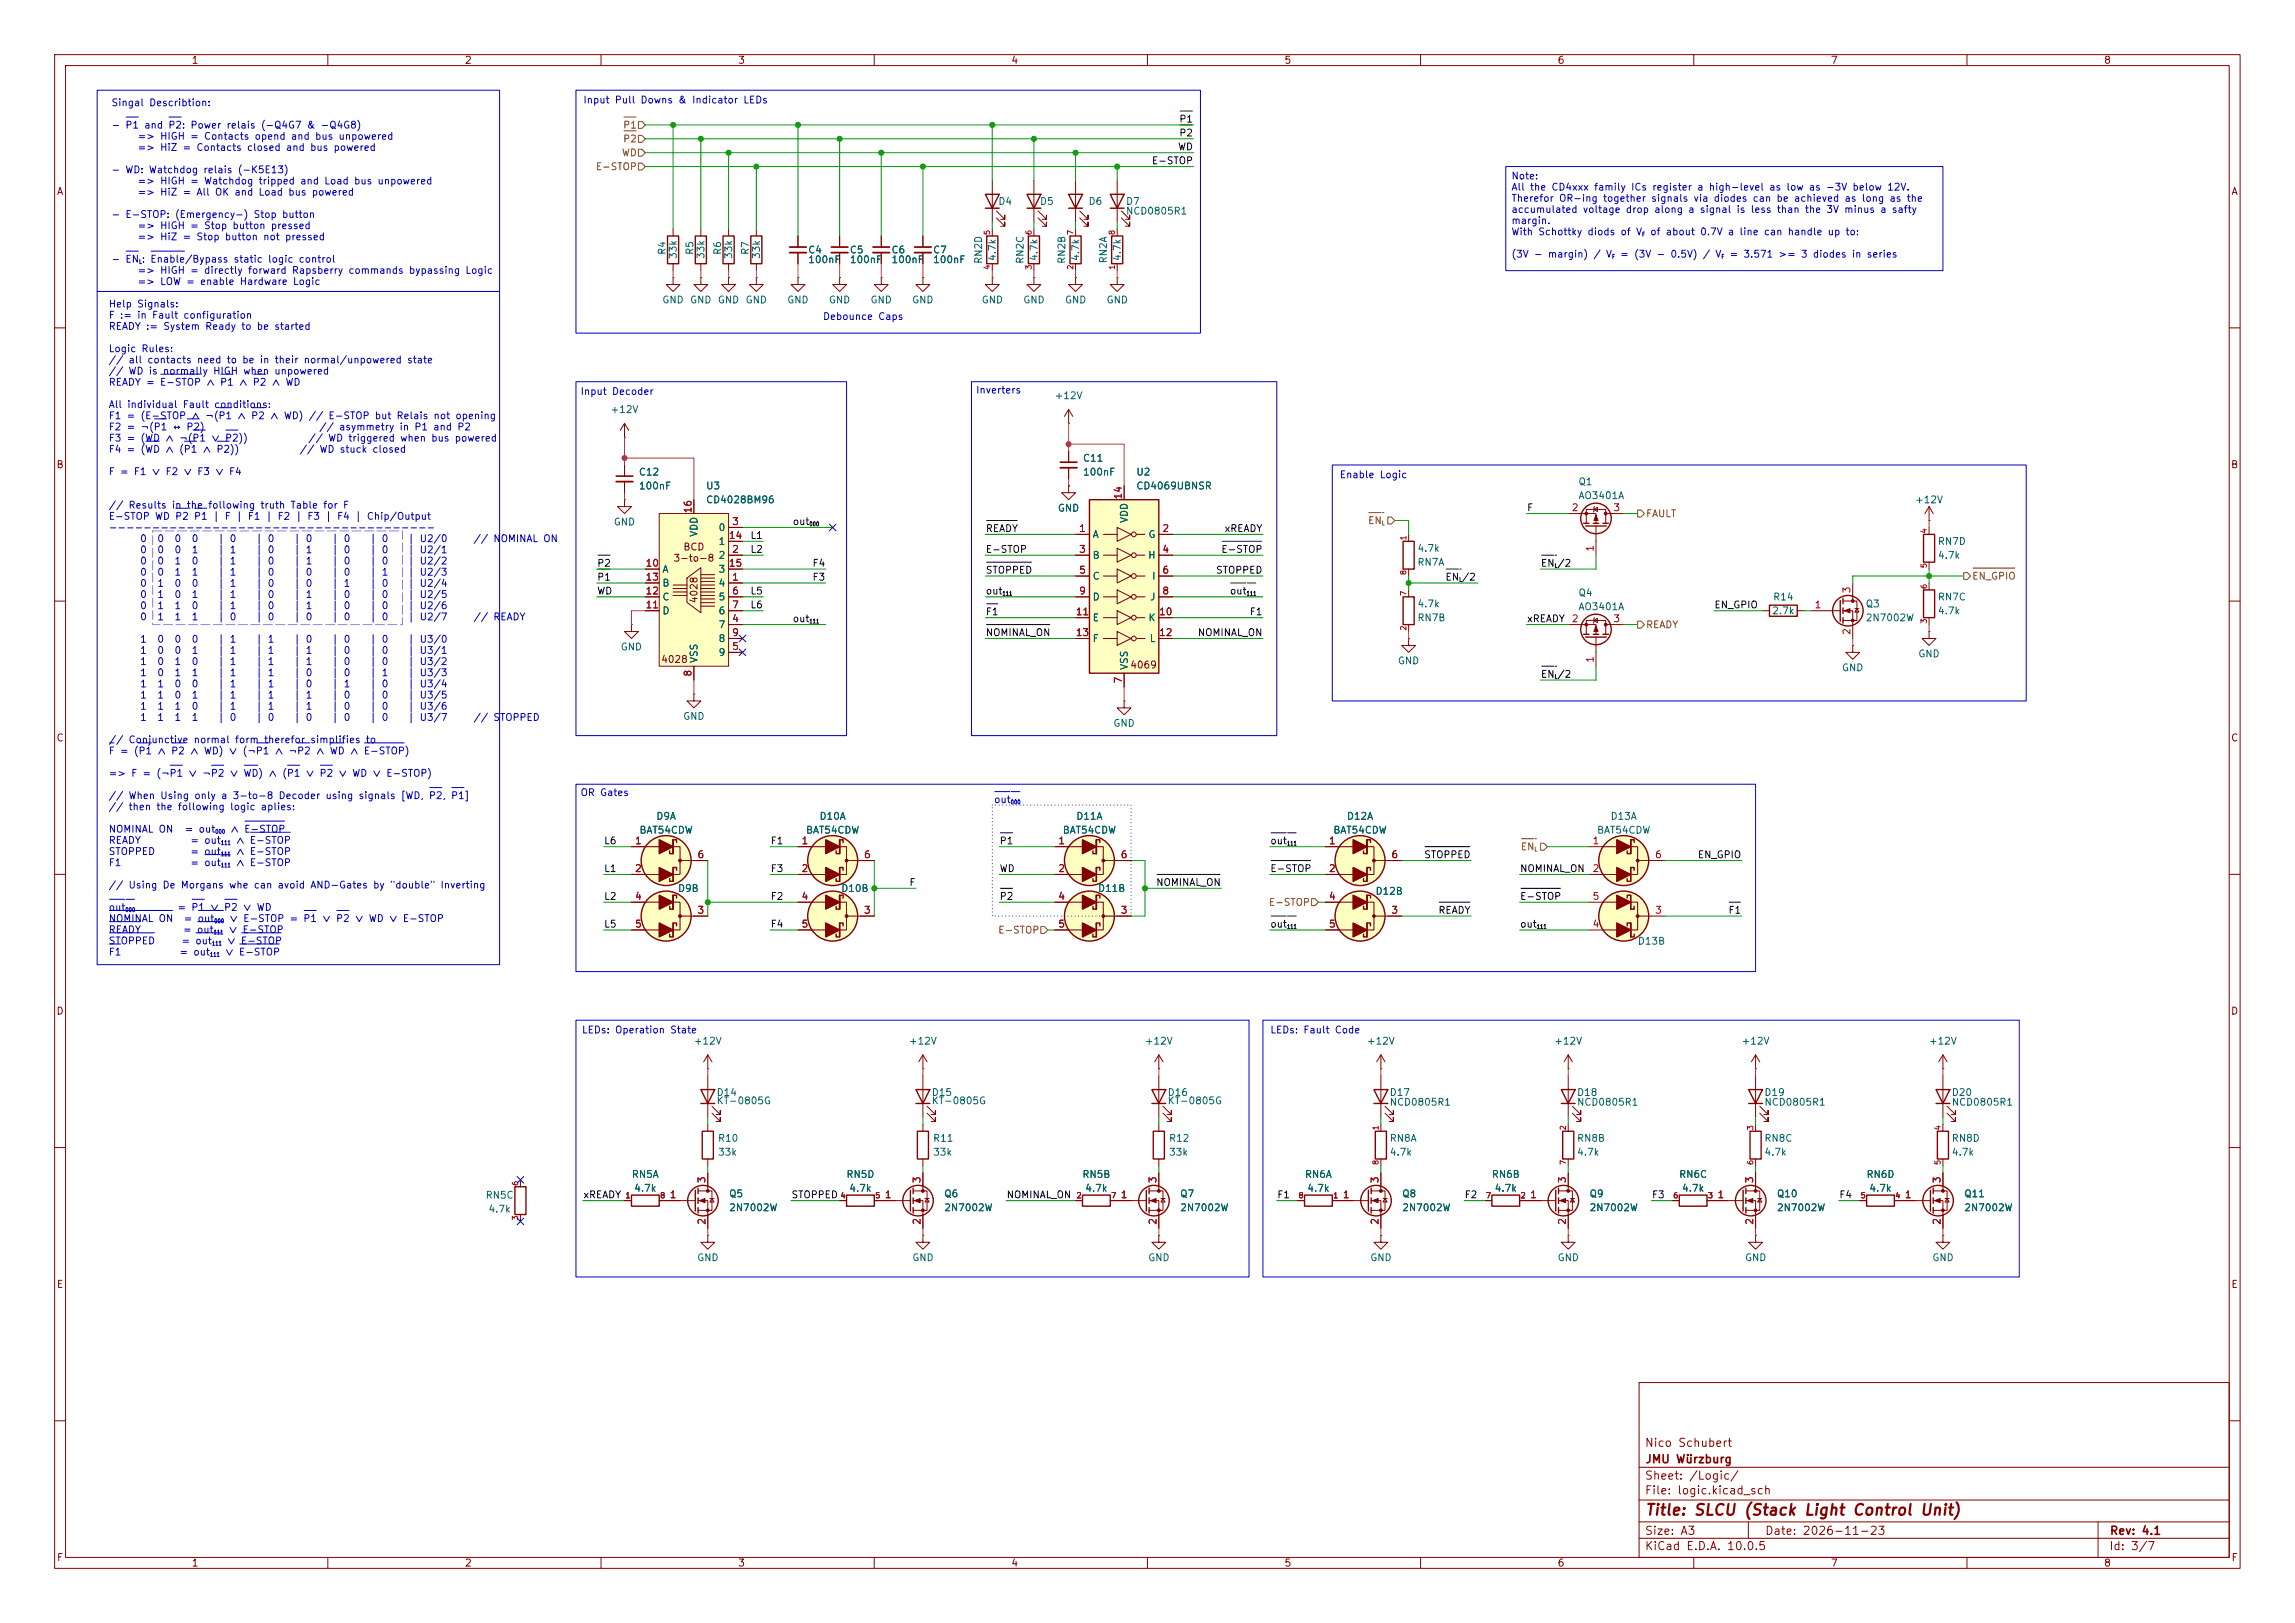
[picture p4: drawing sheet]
<svg xmlns="http://www.w3.org/2000/svg" width="297mm" height="210mm" viewBox="0 0 297 210" stroke-linecap="round" stroke-linejoin="round" font-family="sans-serif">
<defs><g id="words">
<text font-size="1.4" fill="#840000" x="212.8" y="196.4">Title: SLCU (Stack Light Control Unit)</text>
<g font-size="1.1" fill="#840000">
<text x="212.8" y="191.7">Sheet: /Logic/</text>
<text x="212.8" y="187.5">Nico Schubert</text>
<text x="212.9" y="189.6">JMU Würzburg</text>
<text x="212.8" y="193.6">File: logic.kicad_sch</text>
<text x="212.8" y="200.8">KiCad E.D.A. 10.0.5</text>
<text x="212.8" y="198.9">Size: A3</text>
<text x="228.3" y="198.9">Date: 2026-11-23</text>
<text x="272.9" y="200.8">Id: 3/7</text>
<text x="273" y="198.9">Rev: 4.1</text>
</g>
<g font-size=".9" fill="#840000">
<text x="24.7" y="8.5">1</text>
<text x="60.1" y="8.5">2</text>
<text x="95.4" y="8.5">3</text>
<text x="130.8" y="8.5">4</text>
<text x="166.1" y="8.5">5</text>
<text x="201.5" y="8.5">6</text>
<text x="236.9" y="8.5">7</text>
<text x="272.2" y="8.5">8</text>
<text x="7.3" y="25.4">A</text>
<text x="288.7" y="25.4">A</text>
<text x="7.2" y="60.8">B</text>
<text x="288.6" y="60.8">B</text>
<text x="88.4" y="71.4">BCD</text>
<text x="87.1" y="72.9">3-to-8</text>
<text x="90.5" y="78.1" transform="rotate(-90 90.5 78.1)">4028</text>
<text x="85.5" y="86">4028</text>
<text x="146.2" y="86.7">4069</text>
<text x="7.2" y="96.2">C</text>
<text x="288.6" y="96.2">C</text>
<text x="7.2" y="131.5">D</text>
<text x="288.6" y="131.5">D</text>
<text x="7.3" y="166.9">E</text>
<text x="288.7" y="166.9">E</text>
<text x="7.3" y="202.2">F</text>
<text x="24.7" y="202.9">1</text>
<text x="60.1" y="202.9">2</text>
<text x="95.4" y="202.9">3</text>
<text x="130.8" y="202.9">4</text>
<text x="166.1" y="202.9">5</text>
<text x="201.5" y="202.9">6</text>
<text x="236.9" y="202.9">7</text>
<text x="272.2" y="202.9">8</text>
<text x="288.7" y="202.2">F</text>
</g>
<g font-size=".9" fill="#0000c2">
<text x="14.3" y="14">Singal Describtion:</text>
<text x="14.3" y="16.9">- P1 and P2: Power relais (-Q4G7 &amp; -Q4G8)</text>
<text x="75.4" y="13.6">Input Pull Downs &amp; Indicator LEDs</text>
<text x="14.3" y="22.6">- WD: Watchdog relais (-K5E13)</text>
<text x="17.7" y="18.3">=&gt; HIGH = Contacts opend and bus unpowered</text>
<text x="17.7" y="19.7">=&gt; HiZ = Contacts closed and bus powered</text>
<text x="195.5" y="23.4">Note:</text>
<text x="14.3" y="28.4">- E-STOP: (Emergency-) Stop button</text>
<text x="17.7" y="24.1">=&gt; HIGH = Watchdog tripped and Load bus unpowered</text>
<text x="17.7" y="25.5">=&gt; HiZ = All OK and Load bus powered</text>
<text x="17.7" y="29.9">=&gt; HIGH = Stop button pressed</text>
<text x="195.5" y="24.9">All the CD4xxx family ICs register a high-level as low as -3V below 12V.</text>
<text x="195.5" y="26.3">Therefor OR-ing together signals via diodes can be achieved as long as the</text>
<text x="195.5" y="27.8">accumulated voltage drop along a signal is less than the 3V minus a safty</text>
<text x="195.5" y="29.2">margin.</text>
<text x="14.3" y="34.2">- EN : Enable/Bypass static logic control</text>
<text x="17.7" y="31.3">=&gt; HiZ = Stop button not pressed</text>
<text x="17.7" y="35.6">=&gt; HIGH = directly forward Rapsberry commands bypassing Logic</text>
<text x="195.5" y="30.7">With Schottky diods of V</text>
<text x="195.5" y="33.6">(3V - margin) / V</text>
<text x="209.6" y="33.6">= (3V - 0.5V) / V</text>
<text x="213.5" y="30.7">of about 0.7V a line can handle up to:</text>
<text x="223.7" y="33.6">= 3.571 &gt;= 3 diodes in series</text>
<text x="14" y="40">Help Signals:</text>
<text x="14" y="41.4">F := in Fault configuration</text>
<text x="17.7" y="37.1">=&gt; LOW = enable Hardware Logic</text>
<text x="106.4" y="41.6">Debounce Caps</text>
<text x="14" y="42.9">READY := System Ready to be started</text>
<text x="14" y="45.8">Logic Rules:</text>
<text x="14" y="47.2">// all contacts need to be in their normal/unpowered state</text>
<text x="14" y="48.7">// WD is normally HIGH when unpowered</text>
<text x="14" y="50.1">READY = E-STOP ∧ P1 ∧ P2 ∧ WD</text>
<text x="14" y="53">All individual Fault conditions:</text>
<text x="75.1" y="51.3">Input Decoder</text>
<text x="126.2" y="51.1">Inverters</text>
<text x="14" y="54.5">F1 = (E-STOP ∧ ¬(P1 ∧ P2 ∧ WD) // E-STOP but Relais not opening</text>
<text x="14" y="55.9">F2 = ¬(P1 ↔ P2)</text>
<text x="14" y="57.4">F3 = (WD ∧ ¬(P1 ∨ P2))</text>
<text x="14" y="58.8">F4 = (WD ∧ (P1 ∧ P2))</text>
<text x="38.7" y="58.8">// WD stuck closed</text>
<text x="39.8" y="57.4">// WD triggered when bus powered</text>
<text x="41.2" y="55.9">// asymmetry in P1 and P2</text>
<text x="14" y="61.7">F = F1 ∨ F2 ∨ F3 ∨ F4</text>
<text x="173.3" y="62.1">Enable Logic</text>
<text x="14" y="66">// Results in the following truth Table for F</text>
<text x="14" y="67.5">E-STOP WD P2 P1 | F | F1 | F2 | F3 | F4 | Chip/Output</text>
<text x="14" y="68.9">--------------------------------------</text>
<text x="18.1" y="70.4">0</text>
<text x="18.1" y="71.8">0</text>
<text x="20.3" y="70.4">0</text>
<text x="20.3" y="71.8">0</text>
<text x="22.5" y="70.4">0</text>
<text x="22.5" y="71.8">0</text>
<text x="24.7" y="70.4">0</text>
<text x="24.7" y="71.8">1</text>
<text x="28.1" y="70.4">| 0</text>
<text x="28.1" y="71.8">| 1</text>
<text x="33" y="70.4">| 0</text>
<text x="33" y="71.8">| 0</text>
<text x="37.9" y="70.4">| 0</text>
<text x="37.9" y="71.8">| 1</text>
<text x="42.9" y="70.4">| 0</text>
<text x="42.9" y="71.8">| 0</text>
<text x="47.8" y="70.4">| 0</text>
<text x="47.8" y="71.8">| 0</text>
<text x="52.7" y="70.4">| U2/0</text>
<text x="52.7" y="71.8">| U2/1</text>
<text x="61.2" y="70.4">// NOMINAL ON</text>
<text x="18.1" y="73.3">0</text>
<text x="18.1" y="74.7">0</text>
<text x="18.1" y="76.1">0</text>
<text x="18.1" y="77.6">0</text>
<text x="20.3" y="73.3">0</text>
<text x="20.3" y="74.7">0</text>
<text x="20.3" y="76.1">1</text>
<text x="20.3" y="77.6">1</text>
<text x="22.5" y="73.3">1</text>
<text x="22.5" y="74.7">1</text>
<text x="22.5" y="76.1">0</text>
<text x="22.5" y="77.6">0</text>
<text x="24.7" y="73.3">0</text>
<text x="24.7" y="74.7">1</text>
<text x="24.7" y="76.1">0</text>
<text x="24.7" y="77.6">1</text>
<text x="28.1" y="73.3">| 1</text>
<text x="28.1" y="74.7">| 1</text>
<text x="28.1" y="76.1">| 1</text>
<text x="28.1" y="77.6">| 1</text>
<text x="33" y="73.3">| 0</text>
<text x="33" y="74.7">| 0</text>
<text x="33" y="76.1">| 0</text>
<text x="33" y="77.6">| 0</text>
<text x="37.9" y="73.3">| 1</text>
<text x="37.9" y="74.7">| 0</text>
<text x="37.9" y="76.1">| 0</text>
<text x="37.9" y="77.6">| 1</text>
<text x="42.9" y="73.3">| 0</text>
<text x="42.9" y="74.7">| 0</text>
<text x="42.9" y="76.1">| 1</text>
<text x="42.9" y="77.6">| 0</text>
<text x="47.8" y="73.3">| 0</text>
<text x="47.8" y="74.7">| 1</text>
<text x="47.8" y="76.1">| 0</text>
<text x="47.8" y="77.6">| 0</text>
<text x="52.7" y="73.3">| U2/2</text>
<text x="52.7" y="74.7">| U2/3</text>
<text x="52.7" y="76.1">| U2/4</text>
<text x="52.7" y="77.6">| U2/5</text>
<text x="18.1" y="79">0</text>
<text x="18.1" y="80.5">0</text>
<text x="18.1" y="83.4">1</text>
<text x="20.3" y="79">1</text>
<text x="20.3" y="80.5">1</text>
<text x="20.3" y="83.4">0</text>
<text x="22.5" y="79">1</text>
<text x="22.5" y="80.5">1</text>
<text x="22.5" y="83.4">0</text>
<text x="24.7" y="79">0</text>
<text x="24.7" y="80.5">1</text>
<text x="24.7" y="83.4">0</text>
<text x="28.1" y="79">| 1</text>
<text x="28.1" y="80.5">| 0</text>
<text x="28.1" y="83.4">| 1</text>
<text x="33" y="79">| 0</text>
<text x="33" y="80.5">| 0</text>
<text x="33" y="83.4">| 1</text>
<text x="37.9" y="79">| 1</text>
<text x="37.9" y="80.5">| 0</text>
<text x="37.9" y="83.4">| 0</text>
<text x="42.9" y="79">| 0</text>
<text x="42.9" y="80.5">| 0</text>
<text x="42.9" y="83.4">| 0</text>
<text x="47.8" y="79">| 0</text>
<text x="47.8" y="80.5">| 0</text>
<text x="47.8" y="83.4">| 0</text>
<text x="52.7" y="79">| U2/6</text>
<text x="52.7" y="80.5">| U2/7</text>
<text x="52.7" y="83.4">| U3/0</text>
<text x="61.2" y="80.5">// READY</text>
<text x="18.1" y="84.8">1</text>
<text x="18.1" y="86.3">1</text>
<text x="18.1" y="87.7">1</text>
<text x="18.1" y="89.2">1</text>
<text x="20.3" y="84.8">0</text>
<text x="20.3" y="86.3">0</text>
<text x="20.3" y="87.7">0</text>
<text x="20.3" y="89.2">1</text>
<text x="22.5" y="84.8">0</text>
<text x="22.5" y="86.3">1</text>
<text x="22.5" y="87.7">1</text>
<text x="22.5" y="89.2">0</text>
<text x="24.7" y="84.8">1</text>
<text x="24.7" y="86.3">0</text>
<text x="24.7" y="87.7">1</text>
<text x="24.7" y="89.2">0</text>
<text x="28.1" y="84.8">| 1</text>
<text x="28.1" y="86.3">| 1</text>
<text x="28.1" y="87.7">| 1</text>
<text x="28.1" y="89.2">| 1</text>
<text x="33" y="84.8">| 1</text>
<text x="33" y="86.3">| 1</text>
<text x="33" y="87.7">| 1</text>
<text x="33" y="89.2">| 1</text>
<text x="37.9" y="84.8">| 1</text>
<text x="37.9" y="86.3">| 1</text>
<text x="37.9" y="87.7">| 0</text>
<text x="37.9" y="89.2">| 0</text>
<text x="42.9" y="84.8">| 0</text>
<text x="42.9" y="86.3">| 0</text>
<text x="42.9" y="87.7">| 0</text>
<text x="42.9" y="89.2">| 1</text>
<text x="47.8" y="84.8">| 0</text>
<text x="47.8" y="86.3">| 0</text>
<text x="47.8" y="87.7">| 1</text>
<text x="47.8" y="89.2">| 0</text>
<text x="52.7" y="84.8">| U3/1</text>
<text x="52.7" y="86.3">| U3/2</text>
<text x="52.7" y="87.7">| U3/3</text>
<text x="52.7" y="89.2">| U3/4</text>
<text x="18.1" y="90.6">1</text>
<text x="18.1" y="92">1</text>
<text x="18.1" y="93.5">1</text>
<text x="20.3" y="90.6">1</text>
<text x="20.3" y="92">1</text>
<text x="20.3" y="93.5">1</text>
<text x="22.5" y="90.6">0</text>
<text x="22.5" y="92">1</text>
<text x="22.5" y="93.5">1</text>
<text x="24.7" y="90.6">1</text>
<text x="24.7" y="92">0</text>
<text x="24.7" y="93.5">1</text>
<text x="28.1" y="90.6">| 1</text>
<text x="28.1" y="92">| 1</text>
<text x="28.1" y="93.5">| 0</text>
<text x="33" y="90.6">| 1</text>
<text x="33" y="92">| 1</text>
<text x="33" y="93.5">| 0</text>
<text x="37.9" y="90.6">| 1</text>
<text x="37.9" y="92">| 1</text>
<text x="37.9" y="93.5">| 0</text>
<text x="42.9" y="90.6">| 0</text>
<text x="42.9" y="92">| 0</text>
<text x="42.9" y="93.5">| 0</text>
<text x="47.8" y="90.6">| 0</text>
<text x="47.8" y="92">| 0</text>
<text x="47.8" y="93.5">| 0</text>
<text x="52.7" y="90.6">| U3/5</text>
<text x="52.7" y="92">| U3/6</text>
<text x="52.7" y="93.5">| U3/7</text>
<text x="61.2" y="93.5">// STOPPED</text>
<text x="14" y="96.4">// Conjunctive normal form therefor simplifies to</text>
<text x="14" y="97.8">F = (P1 ∧ P2 ∧ WD) ∨ (¬P1 ∧ ¬P2 ∧ WD ∧ E-STOP)</text>
<text x="14" y="100.7">=&gt; F = (¬P1 ∨ ¬P2 ∨ WD) ∧ (P1 ∨ P2 ∨ WD ∨ E-STOP)</text>
<text x="14" y="103.6">// When Using only a 3-to-8 Decoder using signals [WD, P2, P1]</text>
<text x="14" y="105.1">// then the following logic aplies:</text>
<text x="14" y="108">NOMINAL ON</text>
<text x="23.8" y="108">= out</text>
<text x="29.7" y="108">∧ E-STOP</text>
<text x="75.1" y="103.2">OR Gates</text>
<text x="128.6" y="104.1">out</text>
<text x="14" y="109.4">READY</text>
<text x="14" y="110.8">STOPPED</text>
<text x="14" y="112.3">F1</text>
<text x="24.6" y="109.4">= out</text>
<text x="24.6" y="110.8">= out</text>
<text x="24.6" y="112.3">= out</text>
<text x="30.5" y="109.4">∧ E-STOP</text>
<text x="30.5" y="110.8">∧ E-STOP</text>
<text x="30.5" y="112.3">∧ E-STOP</text>
<text x="14" y="115.2">// Using De Morgans whe can avoid AND-Gates by &quot;double&quot; Inverting</text>
<text x="14" y="118.1">out</text>
<text x="14" y="119.5">NOMINAL ON</text>
<text x="22.9" y="118.1">= P1 ∨ P2 ∨ WD</text>
<text x="23.7" y="119.5">= out</text>
<text x="29.6" y="119.5">∨ E-STOP = P1 ∨ P2 ∨ WD ∨ E-STOP</text>
<text x="14" y="121">READY</text>
<text x="14" y="122.4">STOPPED</text>
<text x="14" y="123.9">F1</text>
<text x="23.1" y="123.9">= out</text>
<text x="23.4" y="122.4">= out</text>
<text x="23.6" y="121">= out</text>
<text x="29" y="123.9">∨ E-STOP</text>
<text x="29.3" y="122.4">∨ E-STOP</text>
<text x="29.5" y="121">∨ E-STOP</text>
<text x="75.2" y="133.9">LEDs: Operation State</text>
<text x="164.3" y="133.9">LEDs: Fault Code</text>
</g>
<g font-size=".9" fill="#725600">
<text x="80.6" y="16.8">P1</text>
<text x="77" y="22.2">E-STOP</text>
<text x="80.4" y="20.4">WD</text>
<text x="80.6" y="18.6">P2</text>
<text x="177" y="68">EN</text>
<text x="212.9" y="67.1">FAULT</text>
<text x="255.1" y="75.2">EN_GPIO</text>
<text x="212.9" y="81.5">READY</text>
<text x="196.7" y="110.2">EN</text>
<text x="164.1" y="117.4">E-STOP</text>
<text x="129.1" y="121">E-STOP</text>
</g>
<g font-size=".9" fill="#0f0f0f">
<text x="152.5" y="17.9">P2</text>
<text x="152.5" y="16.1">P1</text>
<text x="149" y="21.5">E-STOP</text>
<text x="152.4" y="19.7">WD</text>
<text x="97" y="71.7">L2</text>
<text x="97" y="70">L1</text>
<text x="102.5" y="68.2">out</text>
<text x="127.5" y="71.7">E-STOP</text>
<text x="127.5" y="69.1">READY</text>
<text x="158" y="71.7">E-STOP</text>
<text x="158.4" y="69.1">xREADY</text>
<text x="197.5" y="66.4">F</text>
<text x="77.2" y="75.3">P1</text>
<text x="77.2" y="73.5">P2</text>
<text x="77.2" y="77.1">WD</text>
<text x="97" y="77.1">L5</text>
<text x="105.1" y="73.5">F4</text>
<text x="105.1" y="75.3">F3</text>
<text x="127.5" y="74.4">STOPPED</text>
<text x="127.5" y="77.1">out</text>
<text x="157.3" y="74.4">STOPPED</text>
<text x="159.1" y="77.1">out</text>
<text x="187" y="75.3">EN /2</text>
<text x="199.3" y="73.5">EN /2</text>
<text x="97" y="78.9">L6</text>
<text x="102.5" y="80.7">out</text>
<text x="127.5" y="79.8">F1</text>
<text x="127.5" y="82.5">NOMINAL_ON</text>
<text x="154.9" y="82.5">NOMINAL_ON</text>
<text x="161.7" y="79.8">F1</text>
<text x="197.5" y="80.7">xREADY</text>
<text x="221.8" y="78.9">EN_GPIO</text>
<text x="199.3" y="87.9">EN /2</text>
<text x="78.1" y="113.1">L1</text>
<text x="78.1" y="109.5">L6</text>
<text x="99.7" y="113.1">F3</text>
<text x="99.7" y="109.5">F1</text>
<text x="129.3" y="113.1">WD</text>
<text x="129.3" y="109.5">P1</text>
<text x="164.3" y="113.1">E-STOP</text>
<text x="164.3" y="109.5">out</text>
<text x="184.2" y="111.3">STOPPED</text>
<text x="196.6" y="113.1">NOMINAL_ON</text>
<text x="219.6" y="111.3">EN_GPIO</text>
<text x="78.1" y="116.6">L2</text>
<text x="99.7" y="116.6">F2</text>
<text x="117.6" y="114.9">F</text>
<text x="129.3" y="116.6">P2</text>
<text x="149.5" y="114.9">NOMINAL_ON</text>
<text x="186.1" y="118.4">READY</text>
<text x="196.6" y="116.6">E-STOP</text>
<text x="223.6" y="118.4">F1</text>
<text x="78.1" y="120.2">L5</text>
<text x="99.7" y="120.2">F4</text>
<text x="164.3" y="120.2">out</text>
<text x="196.6" y="120.2">out</text>
<text x="75.4" y="155.3">xREADY</text>
<text x="102.4" y="155.3">STOPPED</text>
<text x="130.2" y="155.3">NOMINAL_ON</text>
<text x="165.2" y="155.3">F1</text>
<text x="189.5" y="155.3">F2</text>
<text x="213.7" y="155.3">F3</text>
<text x="238" y="155.3">F4</text>
</g>
<g font-size=".9" fill="#006464">
<text x="129.1" y="26.7">D4</text>
<text x="134.5" y="26.7">D5</text>
<text x="140.8" y="26.7">D6</text>
<text x="145.6" y="26.7">D7</text>
<text x="145.6" y="28">NCD0805R1</text>
<text x="86.4" y="33.1" transform="rotate(-90 86.4 33.1)">R4</text>
<text x="87.8" y="33.6" transform="rotate(-90 87.8 33.6)">33k</text>
<text x="89.9" y="33.1" transform="rotate(-90 89.9 33.1)">R5</text>
<text x="91.4" y="33.6" transform="rotate(-90 91.4 33.6)">33k</text>
<text x="93.5" y="33.1" transform="rotate(-90 93.5 33.1)">R6</text>
<text x="95" y="33.6" transform="rotate(-90 95 33.6)">33k</text>
<text x="97.1" y="33.1" transform="rotate(-90 97.1 33.1)">R7</text>
<text x="98.6" y="33.6" transform="rotate(-90 98.6 33.6)">33k</text>
<text x="104.5" y="33">C4</text>
<text x="104.5" y="34.3">100nF</text>
<text x="109.9" y="33">C5</text>
<text x="109.9" y="34.3">100nF</text>
<text x="115.3" y="33">C6</text>
<text x="115.3" y="34.3">100nF</text>
<text x="120.7" y="33">C7</text>
<text x="120.7" y="34.3">100nF</text>
<text x="127.3" y="34.2" transform="rotate(-90 127.3 34.2)">RN2D</text>
<text x="129.1" y="33.9" transform="rotate(-90 129.1 33.9)">4.7k</text>
<text x="132.7" y="34.2" transform="rotate(-90 132.7 34.2)">RN2C</text>
<text x="134.5" y="33.9" transform="rotate(-90 134.5 33.9)">4.7k</text>
<text x="138.1" y="34.2" transform="rotate(-90 138.1 34.2)">RN2B</text>
<text x="139.9" y="33.9" transform="rotate(-90 139.9 33.9)">4.7k</text>
<text x="143.5" y="34.1" transform="rotate(-90 143.5 34.1)">RN2A</text>
<text x="145.3" y="33.9" transform="rotate(-90 145.3 33.9)">4.7k</text>
<text x="85.6" y="39.5">GND</text>
<text x="89.2" y="39.5">GND</text>
<text x="92.8" y="39.5">GND</text>
<text x="96.4" y="39.5">GND</text>
<text x="101.8" y="39.5">GND</text>
<text x="107.2" y="39.5">GND</text>
<text x="112.6" y="39.5">GND</text>
<text x="118" y="39.5">GND</text>
<text x="127" y="39.5">GND</text>
<text x="132.4" y="39.5">GND</text>
<text x="137.7" y="39.5">GND</text>
<text x="143.1" y="39.5">GND</text>
<text x="78.9" y="53.7">+12V</text>
<text x="136.4" y="51.9">+12V</text>
<text x="140.1" y="60">C11</text>
<text x="82.6" y="61.8">C12</text>
<text x="82.6" y="63.5">100nF</text>
<text x="91.3" y="63.5">U3</text>
<text x="91.3" y="65.3">CD4028BM96</text>
<text x="140.1" y="61.8">100nF</text>
<text x="147" y="61.7">U2</text>
<text x="147" y="63.5">CD4069UBNSR</text>
<text x="204.2" y="63">Q1</text>
<text x="204.2" y="64.8">AO3401A</text>
<text x="247.8" y="65.3">+12V</text>
<text x="79.4" y="68.2">GND</text>
<text x="90.5" y="69.5" transform="rotate(-90 90.5 69.5)">VDD</text>
<text x="92.9" y="68.9">0</text>
<text x="92.9" y="70.7">1</text>
<text x="136.8" y="66.4">GND</text>
<text x="141.3" y="69.8">A</text>
<text x="146.2" y="67.7" transform="rotate(-90 146.2 67.7)">VDD</text>
<text x="148.5" y="69.8">G</text>
<text x="183.4" y="71.6">4.7k</text>
<text x="250.7" y="70.7">RN7D</text>
<text x="85.7" y="74.3">A</text>
<text x="85.7" y="77.9">C</text>
<text x="85.7" y="76.1">B</text>
<text x="92.9" y="76.1">4</text>
<text x="92.9" y="72.5">2</text>
<text x="92.9" y="77.9">5</text>
<text x="92.9" y="74.3">3</text>
<text x="141.3" y="72.5">B</text>
<text x="141.3" y="75.2">C</text>
<text x="141.3" y="77.9">D</text>
<text x="148.5" y="72.5">H</text>
<text x="148.8" y="77.9">J</text>
<text x="149" y="75.2">I</text>
<text x="183.4" y="73.4">RN7A</text>
<text x="204.2" y="77.4">Q4</text>
<text x="229.4" y="77.9">R14</text>
<text x="250.7" y="77.9">RN7C</text>
<text x="250.7" y="72.5">4.7k</text>
<text x="85.7" y="79.7">D</text>
<text x="92.9" y="81.5">7</text>
<text x="92.9" y="79.7">6</text>
<text x="92.9" y="83.3">8</text>
<text x="141.3" y="80.6">E</text>
<text x="141.3" y="83.3">F</text>
<text x="148.5" y="80.6">K</text>
<text x="148.7" y="83.3">L</text>
<text x="183.4" y="80.6">RN7B</text>
<text x="183.4" y="78.8">4.7k</text>
<text x="204.2" y="79.2">AO3401A</text>
<text x="229.3" y="79.7">2.7k</text>
<text x="241.4" y="78.8">Q3</text>
<text x="241.4" y="80.6">2N7002W</text>
<text x="250.7" y="79.7">4.7k</text>
<text x="80.2" y="84.4">GND</text>
<text x="90.5" y="85.9" transform="rotate(-90 90.5 85.9)">VSS</text>
<text x="92.9" y="85.1">9</text>
<text x="146.2" y="86.8" transform="rotate(-90 146.2 86.8)">VSS</text>
<text x="180.8" y="86.2">GND</text>
<text x="238.3" y="87.1">GND</text>
<text x="248.2" y="85.3">GND</text>
<text x="88.3" y="93.4">GND</text>
<text x="144" y="94.3">GND</text>
<text x="84.9" y="106.3">D9A</text>
<text x="106" y="106.3">D10A</text>
<text x="139.2" y="106.3">D11A</text>
<text x="174.2" y="106.3">D12A</text>
<text x="208.4" y="106.3">D13A</text>
<text x="82.7" y="108.1">BAT54CDW</text>
<text x="104.2" y="108.1">BAT54CDW</text>
<text x="137.5" y="108.1">BAT54CDW</text>
<text x="172.5" y="108.1">BAT54CDW</text>
<text x="206.6" y="108.1">BAT54CDW</text>
<text x="87.7" y="115.6">D9B</text>
<text x="108.8" y="115.6">D10B</text>
<text x="142" y="115.6">D11B</text>
<text x="177.9" y="116">D12B</text>
<text x="211.9" y="122.5">D13B</text>
<text x="89.7" y="135.4">+12V</text>
<text x="117.5" y="135.4">+12V</text>
<text x="148.1" y="135.4">+12V</text>
<text x="176.8" y="135.4">+12V</text>
<text x="201.1" y="135.4">+12V</text>
<text x="225.3" y="135.4">+12V</text>
<text x="249.6" y="135.4">+12V</text>
<text x="92.7" y="142">D14</text>
<text x="92.7" y="143.1">KT-0805G</text>
<text x="120.5" y="142">D15</text>
<text x="120.5" y="143.1">KT-0805G</text>
<text x="151" y="142">D16</text>
<text x="151" y="143.1">KT-0805G</text>
<text x="179.8" y="142">D17</text>
<text x="179.8" y="143.3">NCD0805R1</text>
<text x="204" y="142">D18</text>
<text x="204" y="143.3">NCD0805R1</text>
<text x="228.3" y="142">D19</text>
<text x="228.3" y="143.3">NCD0805R1</text>
<text x="252.5" y="142">D20</text>
<text x="252.5" y="143.3">NCD0805R1</text>
<text x="92.8" y="148">R10</text>
<text x="92.8" y="149.8">33k</text>
<text x="120.7" y="148">R11</text>
<text x="120.7" y="149.8">33k</text>
<text x="151.2" y="148">R12</text>
<text x="151.2" y="149.8">33k</text>
<text x="179.8" y="148">RN8A</text>
<text x="179.8" y="149.7">4.7k</text>
<text x="204" y="148">RN8B</text>
<text x="204" y="149.7">4.7k</text>
<text x="228.3" y="148">RN8C</text>
<text x="228.3" y="149.7">4.7k</text>
<text x="252.5" y="148">RN8D</text>
<text x="252.5" y="149.7">4.7k</text>
<text x="62.8" y="155.3">RN5C</text>
<text x="81.7" y="152.6">RN5A</text>
<text x="82" y="154.4">4.7k</text>
<text x="94.3" y="155.1">Q5</text>
<text x="109.5" y="152.6">RN5D</text>
<text x="109.8" y="154.4">4.7k</text>
<text x="122.1" y="155.1">Q6</text>
<text x="140" y="152.6">RN5B</text>
<text x="140.4" y="154.4">4.7k</text>
<text x="152.6" y="155.1">Q7</text>
<text x="168.8" y="152.6">RN6A</text>
<text x="169.1" y="154.4">4.7k</text>
<text x="181.4" y="155.1">Q8</text>
<text x="193" y="152.6">RN6B</text>
<text x="193.3" y="154.4">4.7k</text>
<text x="205.6" y="155.1">Q9</text>
<text x="217.2" y="152.6">RN6C</text>
<text x="217.6" y="154.4">4.7k</text>
<text x="229.9" y="155.1">Q10</text>
<text x="241.5" y="152.6">RN6D</text>
<text x="241.8" y="154.4">4.7k</text>
<text x="254.1" y="155.1">Q11</text>
<text x="63.1" y="157.1">4.7k</text>
<text x="94.3" y="156.9">2N7002W</text>
<text x="122.1" y="156.9">2N7002W</text>
<text x="152.6" y="156.9">2N7002W</text>
<text x="181.4" y="156.9">2N7002W</text>
<text x="205.6" y="156.9">2N7002W</text>
<text x="229.9" y="156.9">2N7002W</text>
<text x="254.1" y="156.9">2N7002W</text>
<text x="90.1" y="163.4">GND</text>
<text x="118" y="163.4">GND</text>
<text x="148.5" y="163.4">GND</text>
<text x="177.3" y="163.4">GND</text>
<text x="201.5" y="163.4">GND</text>
<text x="225.7" y="163.4">GND</text>
<text x="250" y="163.4">GND</text>
</g>
<g font-size=".9" fill="#a90000">
<text x="145.4" y="64.7" transform="rotate(-90 145.4 64.7)">14</text>
<text x="89.7" y="66.5" transform="rotate(-90 89.7 66.5)">16</text>
<text x="94.2" y="69.9">14</text>
<text x="94.7" y="71.7">2</text>
<text x="94.7" y="68.2">3</text>
<text x="139.6" y="69.1">1</text>
<text x="139.6" y="71.7">3</text>
<text x="150.3" y="69.1">2</text>
<text x="150.3" y="71.7">4</text>
<text x="203.3" y="66.4">2</text>
<text x="206.4" y="71.5" transform="rotate(-90 206.4 71.5)">1</text>
<text x="208.7" y="66.4">3</text>
<text x="83.5" y="73.5">10</text>
<text x="83.5" y="77.1">12</text>
<text x="83.5" y="75.3">13</text>
<text x="94.2" y="73.5">15</text>
<text x="94.7" y="75.3">1</text>
<text x="94.7" y="77.1">6</text>
<text x="139.6" y="74.4">5</text>
<text x="139.6" y="77.1">9</text>
<text x="150.3" y="74.4">6</text>
<text x="150.3" y="77.1">8</text>
<text x="239.7" y="76.8" transform="rotate(-90 239.7 76.8)">3</text>
<text x="83.5" y="78.9">11</text>
<text x="94.7" y="80.7">4</text>
<text x="94.7" y="78.9">7</text>
<text x="94.7" y="82.5">9</text>
<text x="139.1" y="79.8">11</text>
<text x="139.1" y="82.5">13</text>
<text x="149.9" y="79.8">10</text>
<text x="149.9" y="82.5">12</text>
<text x="203.3" y="80.7">2</text>
<text x="208.7" y="80.7">3</text>
<text x="234.8" y="78.9">1</text>
<text x="239.7" y="82.2" transform="rotate(-90 239.7 82.2)">2</text>
<text x="89.7" y="87.6" transform="rotate(-90 89.7 87.6)">8</text>
<text x="94.7" y="84.3">5</text>
<text x="145.4" y="88.5" transform="rotate(-90 145.4 88.5)">7</text>
<text x="206.4" y="85.8" transform="rotate(-90 206.4 85.8)">1</text>
<text x="82.1" y="109.5">1</text>
<text x="82.1" y="113.1">2</text>
<text x="90.2" y="111.3">6</text>
<text x="103.7" y="109.5">1</text>
<text x="103.7" y="113.1">2</text>
<text x="111.7" y="111.3">6</text>
<text x="136.9" y="109.5">1</text>
<text x="136.9" y="113.1">2</text>
<text x="145" y="111.3">6</text>
<text x="171.9" y="109.5">1</text>
<text x="171.9" y="113.1">2</text>
<text x="180" y="111.3">6</text>
<text x="206" y="109.5">1</text>
<text x="206" y="113.1">2</text>
<text x="214.1" y="111.3">6</text>
<text x="82.1" y="116.6">4</text>
<text x="90.2" y="118.4">3</text>
<text x="103.7" y="116.6">4</text>
<text x="111.7" y="118.4">3</text>
<text x="136.9" y="116.6">4</text>
<text x="145" y="118.4">3</text>
<text x="171.9" y="116.6">4</text>
<text x="180" y="118.4">3</text>
<text x="206" y="116.6">5</text>
<text x="214.1" y="118.4">3</text>
<text x="82.1" y="120.2">5</text>
<text x="103.7" y="120.2">5</text>
<text x="136.9" y="120.2">5</text>
<text x="171.9" y="120.2">5</text>
<text x="206" y="120.2">4</text>
<text x="86.6" y="155.3">1</text>
<text x="91.5" y="153.2" transform="rotate(-90 91.5 153.2)">3</text>
<text x="114.4" y="155.3">1</text>
<text x="119.3" y="153.2" transform="rotate(-90 119.3 153.2)">3</text>
<text x="145" y="155.3">1</text>
<text x="149.9" y="153.2" transform="rotate(-90 149.9 153.2)">3</text>
<text x="173.7" y="155.3">1</text>
<text x="178.6" y="153.2" transform="rotate(-90 178.6 153.2)">3</text>
<text x="197.9" y="155.3">1</text>
<text x="202.9" y="153.2" transform="rotate(-90 202.9 153.2)">3</text>
<text x="222.2" y="155.3">1</text>
<text x="227.1" y="153.2" transform="rotate(-90 227.1 153.2)">3</text>
<text x="246.4" y="155.3">1</text>
<text x="251.3" y="153.2" transform="rotate(-90 251.3 153.2)">3</text>
<text x="91.5" y="158.6" transform="rotate(-90 91.5 158.6)">2</text>
<text x="119.3" y="158.6" transform="rotate(-90 119.3 158.6)">2</text>
<text x="149.9" y="158.6" transform="rotate(-90 149.9 158.6)">2</text>
<text x="178.6" y="158.6" transform="rotate(-90 178.6 158.6)">2</text>
<text x="202.9" y="158.6" transform="rotate(-90 202.9 158.6)">2</text>
<text x="227.1" y="158.6" transform="rotate(-90 227.1 158.6)">2</text>
<text x="251.3" y="158.6" transform="rotate(-90 251.3 158.6)">2</text>
</g>
<g font-size=".7" fill="#a90000">
<text x="128.3" y="35" transform="rotate(-90 128.3 35)">4</text>
<text x="128.3" y="30.5" transform="rotate(-90 128.3 30.5)">5</text>
<text x="133.7" y="35" transform="rotate(-90 133.7 35)">3</text>
<text x="133.7" y="30.5" transform="rotate(-90 133.7 30.5)">6</text>
<text x="139.1" y="35" transform="rotate(-90 139.1 35)">2</text>
<text x="139.1" y="30.5" transform="rotate(-90 139.1 30.5)">7</text>
<text x="144.4" y="35" transform="rotate(-90 144.4 35)">1</text>
<text x="144.4" y="30.5" transform="rotate(-90 144.4 30.5)">8</text>
<text x="182.2" y="70" transform="rotate(-90 182.2 70)">1</text>
<text x="249.5" y="69.1" transform="rotate(-90 249.5 69.1)">4</text>
<text x="182.2" y="77.2" transform="rotate(-90 182.2 77.2)">7</text>
<text x="182.2" y="74.5" transform="rotate(-90 182.2 74.5)">8</text>
<text x="249.5" y="76.3" transform="rotate(-90 249.5 76.3)">6</text>
<text x="249.5" y="73.6" transform="rotate(-90 249.5 73.6)">5</text>
<text x="182.2" y="81.7" transform="rotate(-90 182.2 81.7)">2</text>
<text x="249.5" y="80.8" transform="rotate(-90 249.5 80.8)">3</text>
<text x="178.6" y="146.3" transform="rotate(-90 178.6 146.3)">1</text>
<text x="202.8" y="146.3" transform="rotate(-90 202.8 146.3)">2</text>
<text x="227.1" y="146.3" transform="rotate(-90 227.1 146.3)">3</text>
<text x="251.3" y="146.3" transform="rotate(-90 251.3 146.3)">4</text>
<text x="67.2" y="153.5" transform="rotate(-90 67.2 153.5)">6</text>
<text x="80.9" y="155.2">1</text>
<text x="85.4" y="155.2">8</text>
<text x="108.7" y="155.2">4</text>
<text x="113.2" y="155.2">5</text>
<text x="139.2" y="155.2">2</text>
<text x="143.7" y="155.2">7</text>
<text x="168" y="155.2">8</text>
<text x="172.5" y="155.2">1</text>
<text x="178.6" y="150.8" transform="rotate(-90 178.6 150.8)">8</text>
<text x="192.2" y="155.2">7</text>
<text x="196.7" y="155.2">2</text>
<text x="202.8" y="150.8" transform="rotate(-90 202.8 150.8)">7</text>
<text x="216.5" y="155.2">6</text>
<text x="221" y="155.2">3</text>
<text x="227.1" y="150.8" transform="rotate(-90 227.1 150.8)">6</text>
<text x="240.7" y="155.2">5</text>
<text x="245.2" y="155.2">4</text>
<text x="251.3" y="150.8" transform="rotate(-90 251.3 150.8)">5</text>
<text x="67.2" y="158" transform="rotate(-90 67.2 158)">3</text>
</g>
<g font-size=".5" fill="#0000c2">
<text x="17.9" y="34.3">L</text>
<text x="208.6" y="33.6">F</text>
<text x="212.5" y="30.7">F</text>
<text x="222.7" y="33.6">F</text>
<text x="130.7" y="104.2">000</text>
<text x="27.8" y="108">000</text>
<text x="28.5" y="109.5">111</text>
<text x="28.5" y="110.9">111</text>
<text x="28.5" y="112.4">111</text>
<text x="16.2" y="118.1">000</text>
<text x="27.7" y="119.6">000</text>
<text x="27.1" y="123.9">111</text>
<text x="27.4" y="122.5">111</text>
<text x="27.6" y="121">111</text>
</g>
<g font-size=".5" fill="#0f0f0f">
<text x="104.7" y="68.2">000</text>
<text x="129.7" y="77.2">111</text>
<text x="161.3" y="77.2">111</text>
<text x="188.8" y="75.4">L</text>
<text x="201.1" y="73.6">L</text>
<text x="104.7" y="80.8">111</text>
<text x="201.1" y="88">L</text>
<text x="166.5" y="109.5">111</text>
<text x="166.5" y="120.3">111</text>
<text x="198.8" y="120.3">111</text>
</g>
<g font-size=".5" fill="#725600">
<text x="178.8" y="68.1">L</text>
<text x="198.5" y="110.3">L</text>
</g>
</g></defs>
<g fill="none" stroke="#840000" stroke-width=".13">
<path d="M7.1 7.1h282.8v195.8h-282.8zM8.5 8.5h280v193h-280zM42.4 7.1v1.4M77.8 7.1v1.4M113.1 7.1v1.4M148.5 7.1v1.4M183.8 7.1v1.4M219.2 7.1v1.4M254.6 7.1v1.4M108.7 35.9v.9h-.9l.9 .9 .9-.9h-.9M108.7 35.9h.1M7.1 42.4h1.4"/>
<path d="M288.5 42.4h1.4M7.1 77.8h1.4M80.8 60.2v1.4M80.8 62.3v1.5M288.5 77.8h1.4M7.1 113.1h1.4M136.5 116.7h6.3v3.6h-6.3M136.5 109.6h6.3v3.5h-6.3M142.8 111.4h3.6M142.8 118.5h3.6M171.5 109.6h6.3v3.5h-6.3M171.5 116.7h6.3v3.6h-6.3"/>
<path d="M177.8 111.4h3.6M177.8 118.5h3.6M205.6 109.6h6.3v3.5h-6.3M205.6 116.7h6.3v3.6h-6.3M211.9 111.4h3.6M211.9 118.5h3.6M288.5 113.1h1.4M150 139.2v5.4M178.7 138.3h.1M178.7 136.5v1.8M178.7 136.5l-.5 .9M178.7 136.5l.5 .9"/>
<path d="M7.1 148.5h1.4M139.2 155.4h.9M143.7 155.4h4.7M148.7 154.1h1.8v2.5h-1.8M148.7 155.4h1.3v3.5M150 159.8v.9h.9l-.9 .9-.9-.9h.9M150 159.8h.1M150 145.5v.9M150 150v.9M150 151.8v2.3M150.2 155.1h.6M150.5 155.1l.3 .4h-.6z"/>
<path d="M150.5 144l1.1 1.1v-.5v.5h-.6M150.5 143.1l1.1 1.1v-.5v.5h-.6M167.9 155.4h.9M172.4 155.4h4.7M177.4 154.1h1.8v2.5h-1.8M177.4 155.4h1.3v3.5M178.7 159.8v.9h.9l-.9 .9-.9-.9h.9M178.7 159.8h.1M178.7 145.5v.9M178.7 150v.9M178.7 151.8v2.3M179 155.1h.5"/>
<path d="M179.2 155.1l.3 .4h-.5zM227.2 159.8v.9h.9l-.9 .9-.9-.9h.9M227.2 159.8h.1M288.5 148.5h1.4M212.1 178.9h76.4v22.6h-76.4zM7.1 183.8h1.4M212.1 199h76.4M212.1 196.9h76.4M212.1 194.1h76.4M212.1 189.9h76.4M226.3 196.9v2.1M271.5 196.9v4.6"/>
<path d="M288.5 183.8h1.4M42.4 201.5v1.4M77.8 201.5v1.4M113.1 201.5v1.4M148.5 201.5v1.4M183.8 201.5v1.4M219.2 201.5v1.4M254.6 201.5v1.4"/>
</g>
<g fill="none" stroke="#840000" stroke-width=".18">
<path d="M141.9 108.7v1.8M141.9 112.3v1.7M141.9 115.8v1.8M141.9 119.4v1.8M142.3 116.2v-.4h-.4v1.8h-.5v-.3M142.3 119.8v-.4h-.4v1.8h-.5v-.3M142.3 109v-.3h-.4v1.8h-.5v-.4M142.3 112.6v-.3h-.4v1.7h-.5v-.3M176.9 108.7v1.8M176.9 112.3v1.7M176.9 115.8v1.8M176.9 119.4v1.8"/>
<path d="M177.4 109v-.3h-.5v1.8h-.4v-.4M177.4 112.6v-.3h-.5v1.7h-.4v-.3M177.4 116.2v-.4h-.5v1.8h-.4v-.3M177.4 119.8v-.4h-.5v1.8h-.4v-.3M210.6 119.8v-.4h.4v1.8h.5v-.3M210.6 116.2v-.4h.4v1.8h.5v-.3M211 108.7v1.8M211 112.3v1.7M211 115.8v1.8M211 119.4v1.8M211.5 109v-.3h-.5v1.8h-.4v-.4M211.5 112.6v-.3h-.5v1.7h-.4v-.3"/>
<path d="M140.1 154.6h3.6v1.5h-3.6zM148.4 154v2.7M148.7 153.7v.8M148.7 155v.7M148.7 156.3v.7M149.1 141h1.8l-.9 1.8zM149.1 142.8h1.8M149.2 146.4h1.5v3.6h-1.5zM168.8 154.6h3.6v1.5h-3.6zM177.1 154v2.7M177.4 153.7v.8M177.4 155v.7"/>
<path d="M177.4 156.3v.7M178 146.4h1.4v3.6h-1.4z"/>
<circle cx="141" cy="118.5" r="3.2"/>
<circle cx="141" cy="111.4" r="3.2"/>
<circle cx="176" cy="118.5" r="3.2"/>
<circle cx="176" cy="111.4" r="3.2"/>
<circle cx="210.1" cy="118.5" r="3.2"/>
<circle cx="210.1" cy="111.4" r="3.2"/>
<circle cx="149.3" cy="155.4" r="1.98"/>
<circle cx="178.1" cy="155.4" r="1.98"/>
</g>
<g fill="#840000" stroke="#840000" stroke-width=".13">
<path d="M148.9 155.4l.7-.3v.5z"/>
<path d="M177.6 155.4l.7-.3v.5z"/>
<circle cx="150" cy="154.1" r=".18"/>
<circle cx="150" cy="156.6" r=".18"/>
<circle cx="211.9" cy="111.4" r=".18"/>
<circle cx="177.8" cy="111.4" r=".18"/>
<circle cx="211.9" cy="118.5" r=".18"/>
<circle cx="177.8" cy="118.5" r=".18"/>
<circle cx="142.8" cy="118.5" r=".18"/>
<circle cx="142.8" cy="111.4" r=".18"/>
<circle cx="178.7" cy="154.1" r=".18"/>
<circle cx="178.7" cy="156.6" r=".18"/>
</g>
<g fill="#ffffc2" stroke="#ffffc2" stroke-width=".13">
<circle cx="210.1" cy="111.4" r="3.2"/>
<circle cx="176" cy="111.4" r="3.2"/>
<circle cx="210.1" cy="118.5" r="3.2"/>
<circle cx="176" cy="118.5" r="3.2"/>
<circle cx="141" cy="118.5" r="3.2"/>
<circle cx="141" cy="111.4" r="3.2"/>
</g>
<g fill="#840000" stroke="#840000" stroke-width=".18">
<path d="M209.2 108.7l1.8 .9-1.8 .9z"/>
<path d="M209.2 112.3l1.8 .8-1.8 .9z"/>
<path d="M175.1 108.7l1.8 .9-1.8 .9z"/>
<path d="M175.1 112.3l1.8 .8-1.8 .9z"/>
<path d="M209.2 119.4l1.8 .9-1.8 .9z"/>
<path d="M209.2 115.8l1.8 .9-1.8 .9z"/>
<path d="M175.1 115.8l1.8 .9-1.8 .9z"/>
<path d="M175.1 119.4l1.8 .9-1.8 .9z"/>
<path d="M140.1 115.8l1.8 .9-1.8 .9z"/>
<path d="M140.1 119.4l1.8 .9-1.8 .9z"/>
<path d="M140.1 108.7l1.8 .9-1.8 .9z"/>
<path d="M140.1 112.3l1.8 .8-1.8 .9z"/>
</g>
<path d="M79.7 61.6h2.2" fill="none" stroke="#840000" stroke-width=".22"/>
<path d="M79.7 62.3h2.2" fill="none" stroke="#840000" stroke-width=".23"/>
<g fill="#ffffc2">
<path d="M144.6 68.2l1.8 .9-1.8 .9z"/>
<path d="M144.6 70.9l1.8 .9-1.8 .9z"/>
<path d="M144.6 73.6l1.8 .9-1.8 .9z"/>
<path d="M144.6 76.3l1.8 .9-1.8 .9z"/>
<path d="M144.6 79l1.8 .9-1.8 .9z"/>
<path d="M144.6 81.7l1.8 .9-1.8 .9z"/>
</g>
<g fill="#ffffc2" stroke="#ffffc2" stroke-width=".13">
<circle cx="146.7" cy="69.1" r=".31"/>
<circle cx="146.7" cy="71.8" r=".31"/>
<circle cx="146.7" cy="74.5" r=".31"/>
<circle cx="146.7" cy="77.2" r=".31"/>
<circle cx="146.7" cy="79.9" r=".31"/>
<circle cx="146.7" cy="82.6" r=".31"/>
</g>
<path d="M141 64.7h9v22.4h-9z" fill="#ffffc2"/>
<g fill="none" stroke="#840000" stroke-width=".13">
<path d="M80.8 56.6h.1M80.8 54.8l-.5 .9M80.8 54.8l.6 .9M80.8 54.8v1.8M80.8 64.7v.9h-.9l.9 .9 .9-.9h-.9M80.8 64.7h.1M139.2 69.1h1.8M139.2 71.8h1.8M139.2 74.5h1.8M139.2 77.2h1.8M139.2 79.9h1.8M142.8 69.1h1.8"/>
<path d="M142.8 71.8h1.8M142.8 74.5h1.8M142.8 77.2h1.8M142.8 79.9h1.8M144.6 68.2l1.8 .9-1.8 .9zM144.6 70.9l1.8 .9-1.8 .9zM144.6 73.6l1.8 .9-1.8 .9zM144.6 76.3l1.8 .9-1.8 .9zM144.6 79l1.8 .9-1.8 .9zM145.5 62.9v1.8M147.1 69.1h1.1M147.1 71.8h1.1"/>
<path d="M147.1 74.5h1.1M147.1 77.2h1.1M147.1 79.9h1.1M150 69.1h1.8M150 71.8h1.8M150 74.5h1.8M150 77.2h1.8M150 79.9h1.8M234.4 79h3.8M238.5 77.8h1.8v2.5h-1.8M238.5 79h1.3v3.6M239.8 75.4v2.4"/>
<path d="M240 78.8h.6M240.3 78.8l.3 .4h-.6zM81.7 80.8v.9h-.9l.9 .9 .9-.9h-.9M81.7 80.8h.1M139.2 82.6h1.8M142.8 82.6h1.8M144.6 81.7l1.8 .9-1.8 .9zM145.5 87.1v1.8M147.1 82.6h1.1M150 82.6h1.8M239.8 83.5v.9h-.9l.9 .9 .9-.9h-.9M239.8 83.5h.1"/>
<path d="M249.6 81.7v.9h-.9l.9 .9 .9-.9h-.9M249.6 81.7h.1M178.7 139.2v5.4M202.9 138.3h.1M202.9 136.5v1.8M202.9 139.2v5.4M202.9 136.5l-.5 .9M202.9 136.5l.6 .9M227.2 138.3h.1M227.2 136.5v1.8M227.2 139.2v5.4M227.2 136.5l-.5 .9"/>
<path d="M227.2 136.5l.5 .9M251.4 138.3h.1M251.4 136.5v1.8M251.4 139.2v5.4M251.4 136.5l-.5 .9M251.4 136.5l.6 .9M108.7 155.4h.9M113.1 155.4h.9M179.2 144l1.1 1.1v-.5v.5h-.5M179.2 143.1l1.1 1.1v-.5v.5h-.5M192.2 155.4h.9M196.7 155.4h4.6"/>
<path d="M201.7 154.1h1.8v2.5h-1.8M201.7 155.4h1.2v3.5M202.9 159.8v.9h.9l-.9 .9-.8-.9h.8M202.9 159.8h.1M202.9 145.5v.9M202.9 150v.9M202.9 151.8v2.3M203.2 155.1h.6M203.5 155.1l.3 .4h-.6zM203.5 144l1.1 1.1v-.5v.5h-.6M203.5 143.1l1.1 1.1v-.5v.5h-.6M216.4 155.4h.9"/>
<path d="M220.9 155.4h4.7M225.9 154.1h1.8v2.5h-1.8M225.9 155.4h1.3v3.5M227.2 145.5v.9M227.2 150v.9M227.2 151.8v2.3M227.5 155.1h.5M227.7 144l1.1 1.1v-.5v.5h-.5M227.7 143.1l1.1 1.1v-.5v.5h-.5M227.7 155.1l.3 .4h-.5zM240.7 155.4h.9M245.2 155.4h4.6"/>
<path d="M250.2 154.1h1.8v2.5h-1.8M250.2 155.4h1.2v3.5M251.4 159.8v.9h.9l-.9 .9-.9-.9h.9M251.4 159.8h.1M251.4 145.5v.9M251.4 150v.9M251.4 151.8v2.3M251.7 155.1h.5M252 155.1l.2 .4h-.5zM252 144l1.1 1.1v-.5v.5h-.6M252 143.1l1.1 1.1v-.5v.5h-.6"/>
<circle cx="146.7" cy="69.1" r=".31"/>
<circle cx="146.7" cy="77.2" r=".31"/>
<circle cx="146.7" cy="74.5" r=".31"/>
<circle cx="146.7" cy="79.9" r=".31"/>
<circle cx="146.7" cy="71.8" r=".31"/>
<circle cx="146.7" cy="82.6" r=".31"/>
</g>
<g fill="none" stroke="#840000" stroke-width=".18">
<path d="M141 64.7h9v22.4h-9zM238.2 77.7v2.7M238.5 77.4v.7M238.5 78.7v.7M238.5 79.9v.7M109.6 154.6h3.5v1.5h-3.5zM177.8 141h1.8l-.9 1.8zM177.8 142.8h1.8M193.1 154.6h3.6v1.5h-3.6zM201.3 154v2.7M201.7 153.7v.8M201.7 155v.7"/>
<path d="M201.7 156.3v.7M202.1 141h1.7l-.9 1.8zM202.1 142.8h1.7M202.2 146.4h1.5v3.6h-1.5zM217.3 154.6h3.6v1.5h-3.6zM225.6 154v2.7M225.9 153.7v.8M225.9 155v.7M225.9 156.3v.7M226.3 141h1.8l-.9 1.8zM226.3 142.8h1.8M226.5 146.4h1.4v3.6h-1.4z"/>
<path d="M241.6 154.6h3.6v1.5h-3.6zM249.8 154v2.7M250.2 153.7v.8M250.2 155v.7M250.2 156.3v.7M250.5 141h1.8l-.9 1.8zM250.5 142.8h1.8M250.7 146.4h1.5v3.6h-1.5z"/>
<circle cx="239.1" cy="79" r="1.98"/>
<circle cx="202.3" cy="155.4" r="1.98"/>
<circle cx="226.6" cy="155.4" r="1.98"/>
<circle cx="250.8" cy="155.4" r="1.98"/>
</g>
<g fill="#840000" stroke="#840000" stroke-width=".13">
<path d="M250.4 155.4l.7-.3v.5z"/>
<path d="M201.9 155.4l.7-.3v.5z"/>
<path d="M226.1 155.4l.7-.3v.5z"/>
<path d="M238.7 79l.7-.2v.5z"/>
<circle cx="251.4" cy="154.1" r=".18"/>
<circle cx="251.4" cy="156.6" r=".18"/>
<circle cx="202.9" cy="154.1" r=".18"/>
<circle cx="202.9" cy="156.6" r=".18"/>
<circle cx="227.2" cy="154.1" r=".18"/>
<circle cx="227.2" cy="156.6" r=".18"/>
<circle cx="239.8" cy="77.8" r=".18"/>
<circle cx="239.8" cy="80.3" r=".18"/>
</g>
<path d="M85.3 66.5h9v19.7h-9z" fill="#ffffc2"/>
<g fill="none" stroke="#840000" stroke-width=".13">
<path d="M87.1 35.9v.9h-.9l.9 .9 .9-.9h-.9M87.1 35.9h.1M87.1 29.6v.9M87.1 34.1v.9M90.7 35.9v.9h-.9l.9 .9 .9-.9h-.9M90.7 35.9h.1M90.7 29.6v.9M90.7 34.1v.9M94.3 35.9v.9h-.9l.9 .9 .9-.9h-.9M94.3 35.9h.1M94.3 29.6v.9M94.3 34.1v.9"/>
<path d="M97.9 35.9v.9h-.9l.9 .9 .9-.9h-.9M97.9 35.9h.1M97.9 29.6v.9M97.9 34.1v.9M103.3 35.9v.9h-.9l.9 .9 .9-.9h-.9M103.3 35.9h.1M103.3 30.5v1.5M103.3 32.7v1.4M108.7 30.5v1.5M108.7 32.7v1.4M114 35.9v.9h-.9l.9 .9 .9-.9h-.9M114 35.9h.1"/>
<path d="M114 30.5v1.5M114 32.7v1.4M119.4 35.9v.9h-.9l.9 .9 .9-.9h-.9M119.4 35.9h.1M119.4 30.5v1.5M119.4 32.7v1.4M128.4 35.9v.9h.9l-.9 .9-.9-.9h.9M128.4 35.9h.1M128.4 23.3v5.4M128.4 29.6v.9M128.4 34.1v.9M129 28.2l1 1.1v-.6v.6h-.5"/>
<path d="M129 27.3l1 1.1v-.6v.6h-.5M133.8 35.9v.9h.9l-.9 .9-.9-.9h.9M133.8 35.9h.1M133.8 23.3v5.4M133.8 29.6v.9M133.8 34.1v.9M134.3 28.2l1.1 1.1v-.6v.6h-.5M134.3 27.3l1.1 1.1v-.6v.6h-.5M139.2 35.9v.9h.9l-.9 .9-.9-.9h.9M139.2 35.9h.1M139.2 23.3v5.4M139.2 29.6v.9"/>
<path d="M139.2 34.1v.9M139.7 28.2l1.1 1.1v-.6v.6h-.5M139.7 27.3l1.1 1.1v-.6v.6h-.5M144.6 35.9v.9h.9l-.9 .9-.9-.9h.9M144.6 35.9h.1M144.6 23.3v5.4M144.6 29.6v.9M144.6 34.1v.9M145.1 28.2l1.1 1.1v-.6v.6h-.5M145.1 27.3l1.1 1.1v-.6v.6h-.5M138.3 54.8h.1M138.3 53v1.8"/>
<path d="M138.3 58.4v1.4M138.3 53l-.5 .9M138.3 53l.5 .9M80.8 60.2v1.4M80.8 62.3v1.5M83.5 75.4h1.8M83.5 77.2h1.8M83.5 79h1.8M83.5 73.6h1.8M85.3 66.5h9v19.7h-9zM87.1 75.7h1.8M87.1 76.2h1.8"/>
<path d="M87.1 76.6h1.8M87.1 77h1.8M88.9 74.8l1.8-1.3v5.8l-1.8-1.4zM89.8 64.7v1.8M90.7 78h1.8M90.7 78.4h1.8M90.7 75.7h1.8M90.7 76.2h1.8M90.7 76.6h1.8M90.7 77h1.8M90.7 74.4h1.8M90.7 74.8h1.8"/>
<path d="M90.7 75.3h1.8M90.7 77.5h1.8M94.3 75.4h1.8M94.3 71.8h1.8M94.3 68.2h1.8M94.3 77.2h1.8M94.3 79h1.8M94.3 73.6h1.8M94.3 70h1.8M138.3 62.9v.9h-.9l.9 .9 .9-.9h-.9M138.3 62.9h.1M138.3 60.5v1.5"/>
<path d="M139.2 71.8h1.8M139.2 77.2h1.8M139.2 69.1h1.8M139.2 74.5h1.8M139.2 79.9h1.8M145.5 62.9v1.8M150 71.8h1.8M150 77.2h1.8M150 69.1h1.8M150 74.5h1.8M150 79.9h1.8M182.3 69.1v.9"/>
<path d="M182.3 73.6v.9M182.3 76.3v.9M202.9 66.5h3.6v1.2M205.3 67.7v-1.8h2.5v1.8M206.3 65.9l.4-.3v.6zM206.4 65.6h-.1v.6l-.1 .1M206.4 79.9l-.1 .1v.6h-.1M206.5 68.1v3.7M207.8 66.5h2.3M228.1 79h.9M232.6 79h.9M249.6 67.4h.1"/>
<path d="M249.6 65.6l-.5 .9M249.6 65.6l.6 .9M249.6 65.6v1.8M249.6 68.2v.9M249.6 72.7v.9M249.6 75.4v.9M249.6 79.9v.9M89.8 89.8v.9h-.9l.9 .9 .9-.9h-.9M89.8 89.8h.1M89.8 86.2v1.8M94.3 80.8h1.8M94.3 84.4h1.8"/>
<path d="M94.3 82.6h1.8M139.2 82.6h1.8M145.5 90.7v.9h-.9l.9 .9 .9-.9h-.9M145.5 90.7h.1M145.5 87.1v1.8M150 82.6h1.8M182.3 82.6v.9h-.9l.9 .9 .9-.9h-.9M182.3 82.6h.1M182.3 80.8v.9M202.9 80.8h3.6v1.3M205.3 82.1v-1.8h2.5v1.8M206.3 80.3l.4-.3v.6z"/>
<path d="M206.5 82.4v3.8M207.8 80.8h2.3M81.7 116.7h6.3v3.6h-6.3M81.7 109.6h6.3v3.5h-6.3M88 118.5h3.6M88 111.4h3.6M103.3 116.7h6.3v3.6h-6.3M103.3 109.6h6.3v3.5h-6.3M109.6 118.5h3.5M109.6 111.4h3.5M136.5 116.7h1.8M136.5 109.6h1.8"/>
<path d="M136.5 113.1h1.8M144.6 118.5h1.8M144.6 111.4h1.8M171.5 116.7h1.8M171.5 109.6h1.8M171.5 113.1h1.8M179.6 118.5h1.8M179.6 111.4h1.8M91.6 138.3h.1M91.6 136.5v1.8M91.6 139.2v5.4M91.6 136.5l-.5 .9"/>
<path d="M91.6 136.5l.5 .9M119.4 138.3h.1M119.4 136.5v1.8M119.4 139.2v5.4M119.4 136.5l-.5 .9M119.4 136.5l.6 .9M136.5 120.3h1.8M150 138.3h.1M150 136.5l-.6 .9M150 136.5l.5 .9M150 136.5v1.8M171.5 120.3h1.8"/>
<path d="M67.4 152.7v.9M67.4 157.2v.8M80.8 155.4h.9M85.3 155.4h4.7M90.3 154.1h1.8v2.5h-1.8M90.3 155.4h1.3v3.5M91.6 159.8v.9h.9l-.9 .9-.9-.9h.9M91.6 159.8h.1M91.6 145.5v.9M91.6 150v.9M91.6 151.8v2.3M91.9 155.1h.5"/>
<path d="M92.1 155.1l.3 .4h-.5zM92.1 144l1.1 1.1v-.5v.5h-.5M92.1 143.1l1.1 1.1v-.5v.5h-.5M108.7 155.4h.9M113.1 155.4h4.7M118.2 154.1h1.8v2.5h-1.8M118.2 155.4h1.2v3.5M119.4 159.8v.9h.9l-.9 .9-.9-.9h.9M119.4 159.8h.1M119.4 145.5v.9M119.4 150v.9M119.4 151.8v2.3"/>
<path d="M119.7 155.1h.5M120 144l1.1 1.1v-.5v.5h-.6M120 143.1l1.1 1.1v-.5v.5h-.6M120 155.1l.2 .4h-.5zM139.2 155.4h.9M143.7 155.4h2.7M150 151.8v1.8M150 157.2v1.7M167.9 155.4h.9M172.4 155.4h2.7M178.7 151.8v1.8M178.7 157.2v1.7"/>
<path d="M192.2 155.4h.9M196.7 155.4h2.7M202.9 151.8v1.8M202.9 157.2v1.7M216.4 155.4h.9M220.9 155.4h2.7M227.2 151.8v1.8M227.2 157.2v1.7M240.7 155.4h.9M245.2 155.4h2.6M251.4 151.8v1.8M251.4 157.2v1.7"/>
</g>
<path d="M102.2 32h2.1M107.6 32h2.1M113 32h2.1M118.4 32h2.1M137.2 59.8h2.2" fill="none" stroke="#840000" stroke-width=".22"/>
<path d="M102.2 32.7h2.1M107.6 32.7h2.1M113 32.7h2.1M118.4 32.7h2.1M137.2 60.5h2.2" fill="none" stroke="#840000" stroke-width=".23"/>
<g fill="none" stroke="#840000" stroke-width=".18">
<path d="M86.4 30.5h1.4v3.6h-1.4zM90 30.5h1.4v3.6h-1.4zM93.6 30.5h1.4v3.6h-1.4zM97.2 30.5h1.4v3.6h-1.4zM127.5 25.1h1.8l-.9 1.8zM127.5 26.9h1.8M127.7 30.5h1.4v3.6h-1.4zM132.9 25.1h1.8l-.9 1.8zM132.9 26.9h1.8M133.1 30.5h1.4v3.6h-1.4zM138.3 25.1h1.8l-.9 1.8zM138.3 26.9h1.8"/>
<path d="M138.5 30.5h1.4v3.6h-1.4zM143.7 25.1h1.8l-.9 1.8zM143.7 26.9h1.8M143.9 30.5h1.4v3.6h-1.4zM181.6 77.2h1.4v3.6h-1.4zM181.6 70h1.4v3.6h-1.4zM204.9 67.7h.7M205.2 68.1h2.7M206.2 67.7h.7M207.4 67.7h.8M229 78.3h3.6v1.4h-3.6zM248.9 76.3h1.5v3.6h-1.5z"/>
<path d="M248.9 69.1h1.5v3.6h-1.5zM204.9 82.1h.7M205.2 82.4h2.7M206.2 82.1h.7M207.4 82.1h.8M87.1 108.7v1.8M87.1 112.3v1.7M87.1 115.8v1.8M87.1 119.4v1.8M87.6 116.2v-.4h-.5v1.8h-.4v-.3M87.6 119.8v-.4h-.5v1.8h-.4v-.3M87.6 109v-.3h-.5v1.8h-.4v-.4"/>
<path d="M87.6 112.6v-.3h-.5v1.7h-.4v-.3M108.7 108.7v1.8M108.7 112.3v1.7M108.7 115.8v1.8M108.7 119.4v1.8M109.1 116.2v-.4h-.4v1.8h-.5v-.3M109.1 119.8v-.4h-.4v1.8h-.5v-.3M109.1 109v-.3h-.4v1.8h-.5v-.4M109.1 112.6v-.3h-.4v1.7h-.5v-.3M66.6 153.6h1.5v3.6h-1.5zM81.7 154.6h3.6v1.5h-3.6zM90 154v2.7"/>
<path d="M90.3 153.7v.8M90.3 155v.7M90.3 156.3v.7M90.7 141h1.8l-.9 1.8zM90.7 142.8h1.8M90.9 146.4h1.4v3.6h-1.4zM117.8 154v2.7M118.2 153.7v.8M118.2 155v.7M118.2 156.3v.7M118.5 141h1.8l-.9 1.8zM118.5 142.8h1.8"/>
<path d="M118.7 146.4h1.5v3.6h-1.5z"/>
<circle cx="206.5" cy="67.1" r="1.98"/>
<circle cx="206.5" cy="81.4" r="1.98"/>
<circle cx="86.2" cy="118.5" r="3.2"/>
<circle cx="86.2" cy="111.4" r="3.2"/>
<circle cx="107.8" cy="118.5" r="3.2"/>
<circle cx="107.8" cy="111.4" r="3.2"/>
<circle cx="91" cy="155.4" r="1.98"/>
<circle cx="118.8" cy="155.4" r="1.98"/>
</g>
<g fill="#840000" stroke="#840000" stroke-width=".13">
<path d="M90.5 155.4l.7-.3v.5z"/>
<path d="M118.4 155.4l.7-.3v.5z"/>
<path d="M206.5 66.6l.3 .8h-.5z"/>
<path d="M206.5 81l.3 .7h-.5z"/>
<circle cx="91.6" cy="154.1" r=".18"/>
<circle cx="91.6" cy="156.6" r=".18"/>
<circle cx="119.4" cy="154.1" r=".18"/>
<circle cx="119.4" cy="156.6" r=".18"/>
<circle cx="109.6" cy="118.5" r=".18"/>
<circle cx="88" cy="118.5" r=".18"/>
<circle cx="207.8" cy="66.5" r=".18"/>
<circle cx="205.3" cy="66.5" r=".18"/>
<circle cx="207.8" cy="80.8" r=".18"/>
<circle cx="205.3" cy="80.8" r=".18"/>
<circle cx="109.6" cy="111.4" r=".18"/>
<circle cx="88" cy="111.4" r=".18"/>
</g>
<g fill="#ffffc2" stroke="#ffffc2" stroke-width=".13">
<circle cx="107.8" cy="118.5" r="3.2"/>
<circle cx="86.2" cy="118.5" r="3.2"/>
<circle cx="107.8" cy="111.4" r="3.2"/>
<circle cx="86.2" cy="111.4" r="3.2"/>
</g>
<g fill="#840000" stroke="#840000" stroke-width=".18">
<path d="M106.9 115.8l1.8 .9-1.8 .9z"/>
<path d="M106.9 119.4l1.8 .9-1.8 .9z"/>
<path d="M85.3 115.8l1.8 .9-1.8 .9z"/>
<path d="M85.3 119.4l1.8 .9-1.8 .9z"/>
<path d="M106.9 108.7l1.8 .9-1.8 .9z"/>
<path d="M106.9 112.3l1.8 .8-1.8 .9z"/>
<path d="M85.3 108.7l1.8 .9-1.8 .9z"/>
<path d="M85.3 112.3l1.8 .8-1.8 .9z"/>
</g>
<g fill="none" stroke="#725600" stroke-width=".13">
<path d="M80.7 16.9h1.6M80.7 15.1h1.6M82.6 17.5h.5l.4 .5-.4 .4h-.5zM82.6 19.3h.5l.4 .5-.4 .4h-.5zM82.6 15.7h.5l.4 .5-.4 .4h-.5zM82.6 21.1h.5l.4 .5-.4 .4h-.5zM177.2 66.3h1.5M178.9 66.3h.2M179.6 66.9h.4l.5 .5-.5 .4h-.4zM211.9 66h.5l.4 .5-.4 .4h-.5zM254.1 74.1h.5l.4 .4-.4 .5h-.5zM255.3 73.5h5.5"/>
<path d="M211.9 80.4h.5l.4 .4-.4 .5h-.5zM134.7 119.9h.4l.5 .4-.5 .5h-.4zM169.7 116.3h.5l.4 .4-.4 .5h-.5zM196.9 108.5h1.6M198.7 108.5h.1M199.4 109.1h.4l.5 .5-.5 .4h-.4z"/>
</g>
<g fill="none" stroke="#0f0f0f" stroke-width=".13">
<path d="M152.7 16.2h1.6M152.7 14.4h1.6M77.4 71.8h1.6M77.4 73.6h1.6M127.7 72.7h5.8M127.7 67.3h3.9M127.7 78.1h1.4M158.2 70h5.1M159.3 75.4h1.9M161.4 75.4h1.1M187.2 73.6h1.5M188.9 73.6h.2"/>
<path d="M199.5 71.8h1.6M201.3 71.8h.2M127.7 80.8h8.1M199.5 86.2h1.6M201.3 86.2h.2M129.5 107.8h1.5M129.5 114.9h1.5M149.7 113.1h8.2M164.5 111.4h5.1M164.5 118.5h2M164.5 107.8h2M166.6 118.5h1.1"/>
<path d="M166.6 107.8h1.1M184.4 109.6h5.8M186.2 116.7h4M196.8 114.9h5.1M223.8 116.7h1.4"/>
</g>
<g fill="none" stroke="#009600" stroke-width=".13">
<path d="M83.5 19.8h71M83.5 16.2h71M83.5 18h71M87.1 16.2v13.4M90.7 18v11.6M94.3 19.8v9.8M103.3 16.2v14.3M108.7 18v12.5M114 19.8v10.7M128.4 16.2v7.1M133.8 18v5.3M139.2 19.8v3.5"/>
<path d="M83.5 21.6h71M97.9 21.6v8M119.4 21.6v8.9M128.4 28.7v.9M133.8 28.7v.9M139.2 28.7v.9M144.6 21.6v1.7M144.6 28.7v.9M77.2 77.2h6.3M77.2 73.6h6.3M77.2 75.4h6.3M96.1 77.2h2.7"/>
<path d="M96.1 71.8h2.7M96.1 73.6h10.8M96.1 75.4h10.8M96.1 70h2.7M96.1 79h2.7M96.1 68.2h11.7M127.5 77.2h11.7M127.5 71.8h11.7M127.5 74.5h11.7M127.5 69.1h11.7M127.5 79.9h11.7M151.8 77.2h11.6"/>
<path d="M151.8 71.8h11.6M151.8 74.5h11.6M151.8 69.1h11.6M151.8 79.9h11.6M180.5 67.4h1.8v1.7M182.3 74.5v1.8M182.3 75.4h9M197.6 66.5h5.3M206.5 71.8v1.8h-7.1M210.1 66.5h1.8M221.8 79h6.3M233.5 79h.9"/>
<path d="M249.6 73.6v1.8M254.1 74.5h-14.3v.9M96.1 80.8h10.8M127.5 82.6h11.7M151.8 82.6h11.6M197.6 80.8h5.3M206.5 86.2v1.8h-7.1M210.1 80.8h1.8M78.1 113.1h3.6M78.1 109.6h3.6M78.1 116.7h3.6M91.6 111.4v7.1"/>
<path d="M91.6 116.7h11.7M99.7 113.1h3.6M99.7 109.6h3.6M113.1 111.4v7.1M113.1 114.9h5.4M129.3 113.1h7.2M129.3 109.6h7.2M129.3 116.7h7.2M146.4 111.4h1.8v7.1h-1.8M148.2 114.9h9.8M164.3 113.1h7.2M164.3 109.6h7.2"/>
<path d="M170.6 116.7h.9M181.4 118.5h9M181.4 111.4h9M196.7 113.1h8.9M196.7 116.7h8.9M200.3 109.6h5.3M215.5 118.5h9.9M215.5 111.4h9.9M78.1 120.3h3.6M99.7 120.3h3.6M135.6 120.3h.9M164.3 120.3h7.2"/>
<path d="M196.7 120.3h8.9M75.4 155.4h5.4M91.6 144.6v.9M91.6 150.9v.9M102.4 155.4h6.3M119.4 144.6v.9M119.4 150.9v.9M130.2 155.4h9M150 144.6v.9M150 150.9v.9M165.2 155.4h2.7M178.7 144.6v.9"/>
<path d="M178.7 150.9v.9M189.5 155.4h2.7M202.9 144.6v.9M202.9 150.9v.9M213.7 155.4h2.7M227.2 144.6v.9M227.2 150.9v.9M238 155.4h2.7M251.4 144.6v.9M251.4 150.9v.9"/>
</g>
<g fill="none" stroke="#ff2c33" stroke-width=".13">
<path d="M87.1 35v.9M90.7 35v.9M94.3 35v.9M97.9 35v.9M103.3 34.1v1.8M108.7 34.1v1.8M114 34.1v1.8M119.4 34.1v1.8M128.4 35v.9M133.8 35v.9M139.2 35v.9M144.6 35v.9"/>
<path d="M80.8 56.6v3.6M80.8 59.3h9v5.4M138.3 54.8v3.6M138.3 57.5h7.2v5.4M80.8 63.8v.9M83.5 79h-1.8v1.8M138.3 62v.9M249.6 67.4v.8M89.8 88v1.8M145.5 88.9v1.8M182.3 81.7v.9M239.8 82.6v.9"/>
<path d="M249.6 80.8v.9M91.6 138.3v.9M119.4 138.3v.9M150 138.3v.9M178.7 138.3v.9M202.9 138.3v.9M227.2 138.3v.9M251.4 138.3v.9M91.6 158.9v.9M119.4 158.9v.9M150 158.9v.9M178.7 158.9v.9"/>
<path d="M202.9 158.9v.9M227.2 158.9v.9M251.4 158.9v.9"/>
</g>
<path d="M107.3 67.8l.9 .9M108.2 67.8l-.9 .9M95.7 82.2l.8 .8M95.7 84l.8 .8M96.5 82.2l-.8 .8M96.5 84l-.8 .8M66.9 152.2l.9 .9M66.9 157.6l.9 .9M67.8 152.2l-.9 .9M67.8 157.6l-.9 .9" fill="none" stroke="#000084" stroke-width=".13"/>
<g fill="none" stroke="#0000c2" stroke-width=".13">
<path d="M12.6 11.7h52.1v26h-52.1zM16.3 15.1h1.6M21.9 15.1h1.6M74.5 11.7h80.9v31.4h-80.9zM12.6 37.7h52.1v87.1h-52.1zM16.3 32.5h1.6M19.6 32.5h4.3M194.9 21.6h56.5v13.4h-56.5zM18.9 57.1h1.7M20 54.2h1.6M20.8 48.4h5.1M23.9 57.1h1.6"/>
<path d="M24.2 54.2h1.6M25 55.6h1.6M28.1 57.1h1.6M28.4 52.8h1.5M28.6 48.4h1.6M29.2 55.6h1.6M32.6 52.8h1.6M32.8 48.4h1.6M74.5 49.4h35.1v45.8h-35.1zM125.7 49.4h39.5v45.8h-39.5zM22.8 65.8h1.5M25.2 65.8h1.6"/>
<path d="M172.4 60.2h89.8v30.5h-89.8zM14.2 96.1h.6M18 96.1h1.6M22 99h1.6M22.3 96.1h1.5M27.4 99h1.6M31.6 99h1.8M33.2 96.1h1.6M37.2 99h1.6M38.5 96.1h1.6M41.5 99h1.5M42.8 96.1h1.7"/>
<path d="M47.2 96.1h5.1M14.2 116.4h1.9M14.2 117.8h8.1M14.2 119.3h3.9M16.3 116.4h1.1M24.9 116.4h1.5M25.6 119.3h1.9M25.7 117.8h1.9M26.5 110.6h2M27.7 119.3h1.1M27.8 117.8h1.1M28.7 110.6h1.1"/>
<path d="M29.1 116.4h1.6M31.7 106.2h5.1M32.4 107.7h5.2M39.4 117.8h1.5M43.6 117.8h1.6M55.6 101.9h1.6M58.5 101.9h1.5M74.5 101.5h152.7v24.2h-152.7zM128.7 102.4h2M130.9 102.4h1.1M14.2 120.7h5.8M14.2 122.1h1.4"/>
<path d="M25.4 120.7h1.9M27.5 120.7h1.1M31 122.1h5.1M31.3 120.7h5.1M74.5 132h87.1v33.2h-87.1zM163.4 132h97.9v33.2h-97.9z"/>
</g>
<path d="M19.8 68.7h32.3v12.1h-32.3z" fill="none" stroke="#f0f" stroke-width=".13" stroke-dasharray="1.2 .4"/>
<path d="M128.4 104.2h18v14.3h-18z" fill="none" stroke="#0000c2" stroke-width=".13" stroke-dasharray="0 .4"/>
<g fill="#ff2c33" stroke="#ff2c33" stroke-width=".13">
<circle cx="138.3" cy="57.5" r=".32"/>
<circle cx="80.8" cy="59.3" r=".32"/>
</g>
<g fill="#009600" stroke="#009600" stroke-width=".13">
<circle cx="182.3" cy="75.4" r=".32"/>
<circle cx="249.6" cy="74.5" r=".32"/>
<circle cx="90.7" cy="18" r=".32"/>
<circle cx="87.1" cy="16.2" r=".32"/>
<circle cx="114" cy="19.8" r=".32"/>
<circle cx="108.7" cy="18" r=".32"/>
<circle cx="94.3" cy="19.8" r=".32"/>
<circle cx="97.9" cy="21.6" r=".32"/>
<circle cx="103.3" cy="16.2" r=".32"/>
<circle cx="139.2" cy="19.8" r=".32"/>
<circle cx="144.6" cy="21.6" r=".32"/>
<circle cx="128.4" cy="16.2" r=".32"/>
<circle cx="119.4" cy="21.6" r=".32"/>
<circle cx="133.8" cy="18" r=".32"/>
<circle cx="148.2" cy="114.9" r=".32"/>
<circle cx="113.1" cy="114.9" r=".32"/>
<circle cx="91.6" cy="116.7" r=".32"/>
</g>
<use href="#words"/>
</svg>
